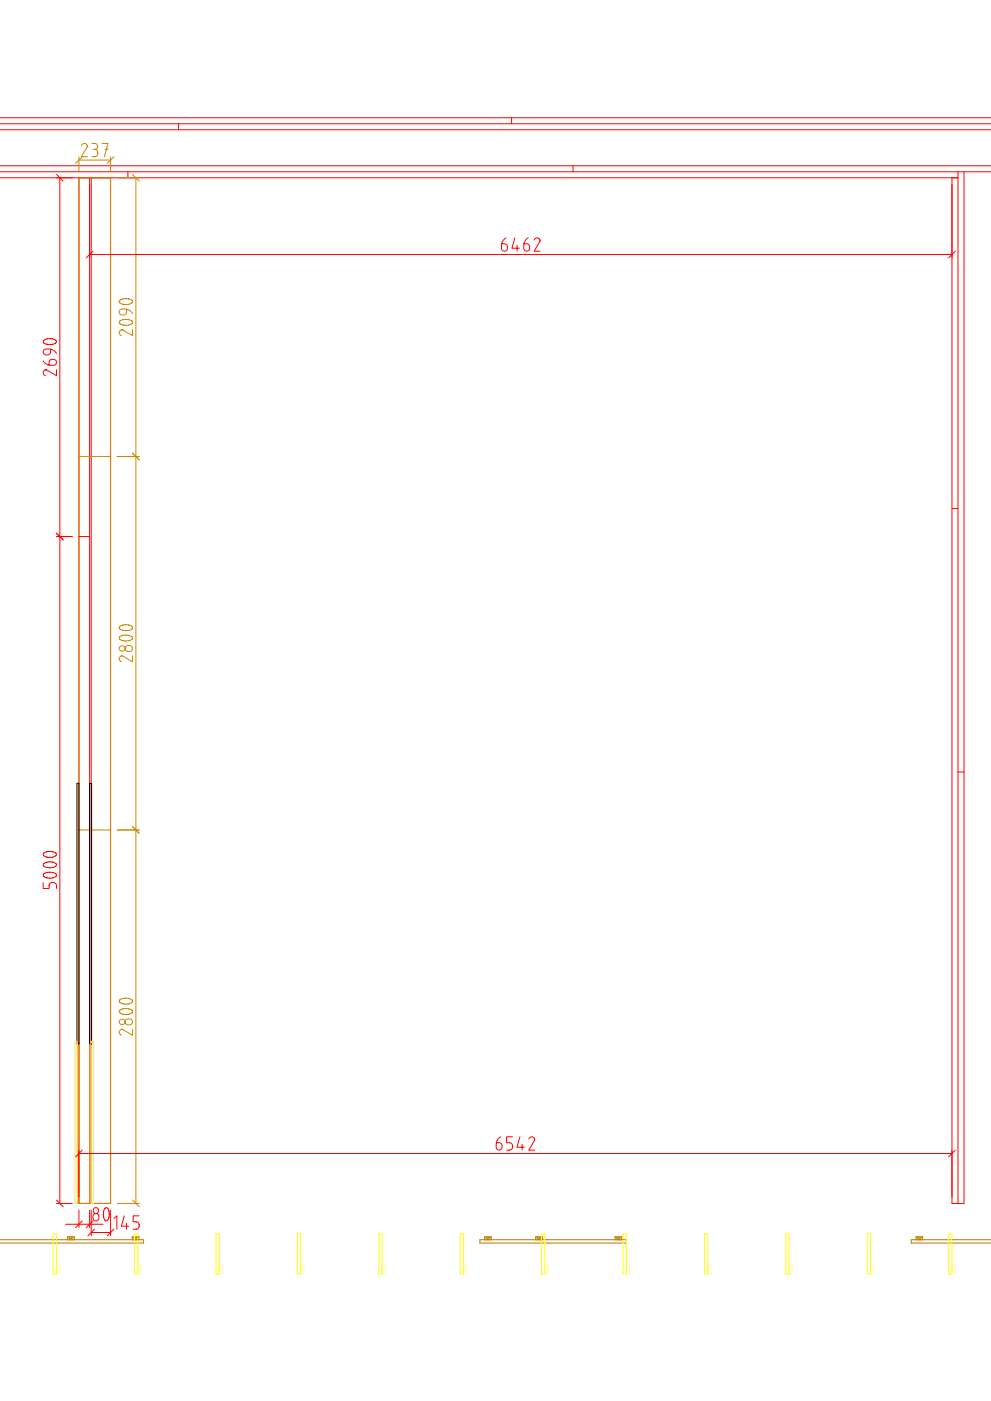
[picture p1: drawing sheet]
<svg xmlns="http://www.w3.org/2000/svg" width="297mm" height="420mm" viewBox="0 0 297 420" stroke-linecap="round" stroke-linejoin="round" font-family="sans-serif">
<g fill="none" stroke="#f00" stroke-width=".3">
<path d="M-.1 35.3h297.2M-.1 37.1h297.2M-.1 38.9h297.2M53.5 37.1v1.8M153.3 35.3v1.8M-.1 53.3h287.2M-.1 51.5h297.2M-.1 49.7h297.2M16.9 52.3l2 2M17.9 53.3v307.6M23.7 53.3v307.6h3.2v-307.6M27.3 53.3v307.6h5.8v-307.6"/>
<path d="M38.3 51.5v1.8M171.7 49.7v1.8M287.1 51.5v309.4M288.9 51.5v309.4h-3.6v-307.6M26.9 76.3h258.4M27.9 75.3l-2 2M151.7 71.3a2.88 2.88 0 0 0-1.1 3.8 1.07 1.07 0 0 0 1.6-.6 1.07 1.07 0 0 0-1-1.4h-.8M154.3 71.3l-.9 3.1h2.3M155 73.6v1.7M158.3 71.3a2.88 2.88 0 0 0-1 3.8 1.07 1.07 0 0 0 1.5-.6 1.07 1.07 0 0 0-.9-1.4h-.9M160.1 72a.87 .87 0 0 1 1.1-.7 .87 .87 0 0 1 .6 1.1l-1.7 2.9h1.8M286.3 75.3l-2 2"/>
<path d="M12.9 108.2a2.88 2.88 0 0 0 3.8 1.1 1.07 1.07 0 0 0-.6-1.6 1.07 1.07 0 0 0-1.4 1v.8M13 102.1l1-.4 1.2-.1 1.2 .3 .5 .5-.2 .5-.6 .3-1.5 .1-1.4-.4-.3-.5zM15.2 104.7v.9a1.04 1.04 0 0 1-1.5 .9 1.04 1.04 0 0 1-.2-1.8 3 3 0 0 1 3.4 1.3M16.9 110.9v1.8l-2.9-1.7a.87 .87 0 0 0-1.1 .6 .87 .87 0 0 0 .7 1M16.9 159.9l2 2M285.3 152.5h1.8M16.9 160.9h4.8M23.7 160.9h3.2M287.1 231.5h1.8M13 259.1l1-.5 1.2-.1 1.2 .3 .5 .6-.2 .4-.6 .3-1.5 .1-1.4-.4-.3-.4zM13 255.9l1-.4 1.2-.1 1.2 .3 .5 .5-.2 .5-.6 .3-1.5 .1-1.4-.4-.3-.5zM12.9 264.7v1.8h1.8v-.9a1.13 1.13 0 0 1 1.1-.9 1.13 1.13 0 0 1 1.1 .9v.9"/>
<path d="M13 262.2l1-.5 1.2-.1 1.2 .3 .5 .6-.2 .4-.6 .3-1.5 .1-1.4-.4-.3-.4zM16.9 359.9l2 2M23.7 345.9h261.6M24.7 344.9l-2 2M150.1 340.9a2.88 2.88 0 0 0-1.1 3.8 1.07 1.07 0 0 0 1.6-.6 1.07 1.07 0 0 0-1-1.4h-.8M153.6 340.9h-1.8v1.8h.9a1.13 1.13 0 0 1 .9 1.1 1.13 1.13 0 0 1-.9 1.1h-.9M155.8 340.9l-.9 3.1h2.3M156.5 343.2v1.7M158.5 341.6a.87 .87 0 0 1 1.1-.7 .87 .87 0 0 1 .6 1.1l-1.7 2.9h1.8M286.3 344.9l-2 2M16.9 360.9h4.8M19.7 367.2h11.2"/>
<path d="M23.7 362.9v5.3M24.7 366.2l-2 2M26.9 362.9v5.3M27.3 362.9v7.7M27.3 369.6h5.8M27.9 366.2l-2 2M28.1 364.2a1.01 1.01 0 0 1 1.6 .8 1.01 1.01 0 0 1-1.6 .9l-.2-.6zM28.3 368.6l-2 2M31.6 362.3a.83 .83 0 0 1 .8 .1 .83 .83 0 0 1 .3 .9l-.1 2.1-.4 .7h-.5l-.6-.7-.1-.9 .1-1.2zM33.1 362.9v7.7M34.1 365.5l.9-.9v4M34.1 368.6l-2 2"/>
<path d="M37.3 364.6l-.9 3.1h2.2M37.9 366.8v1.8M41.7 364.6h-1.8v1.8h.9a1.13 1.13 0 0 1 .9 1.1 1.13 1.13 0 0 1-.9 1.1h-.9"/>
<circle cx="28.8" cy="363.1" r=".84"/>
</g>
<g fill="none" stroke="#ab7b00" stroke-width=".3">
<path d="M0 371.8h43v1h-43M20.2 370.9l2 .9v-.9M20.2 370.9v.9l2-.9M20.2 370.9h2M39.6 370.9h2M39.6 370.9l2 .9v-.9M39.6 370.9v.9l2-.9M143.8 371.8h43.9v1h-43.9zM145.2 370.9h2M145.2 370.9l2 .9v-.9M145.2 370.9v.9l2-.9M160.5 370.9h2"/>
<path d="M160.5 370.9l2 .9v-.9M160.5 370.9v.9l2-.9M184.3 370.9h2M184.3 370.9l2 .9v-.9M184.3 370.9v.9l2-.9M274.5 370.9h2M274.5 370.9l2 .9v-.9M274.5 370.9v.9l2-.9M297.1 371.8h-24v1h24"/>
</g>
<g fill="none" stroke="#fffad3" stroke-width=".3">
<path d="M16.9 379h1M16.9 379l1 3M16.9 379v3M17.9 379v3M17.9 379l-1 3M41.3 379h1M41.3 379l1 3M41.3 379v3M42.3 379v3M42.3 379l-1 3M65.7 379h1M65.7 379l1 3"/>
<path d="M65.7 379v3M66.7 379v3M66.7 379l-1 3M90.1 379h1M90.1 379l1 3M90.1 379v3M91.1 379v3M91.1 379l-1 3M114.5 379h1M114.5 379l1 3M114.5 379v3M115.5 379v3"/>
<path d="M115.5 379l-1 3M138.9 379h1M138.9 379l1 3M138.9 379v3M139.9 379v3M139.9 379l-1 3M163.3 379h1M163.3 379l1 3M163.3 379v3M164.3 379v3M164.3 379l-1 3M187.7 379h1"/>
<path d="M187.7 379l1 3M187.7 379v3M188.7 379v3M188.7 379l-1 3M212.1 379h1M212.1 379l1 3M212.1 379v3M213.1 379v3M213.1 379l-1 3M236.5 379h1M236.5 379l1 3M236.5 379v3"/>
<path d="M237.5 379v3M237.5 379l-1 3M260.9 379h1M260.9 379l1 3M260.9 379v3M261.9 379v3M261.9 379l-1 3M285.3 379h1M285.3 379l1 3M285.3 379v3M286.3 379v3M286.3 379l-1 3"/>
<path d="M16.9 382h1M41.3 382h1M65.7 382h1M90.1 382h1M114.5 382h1M138.9 382h1M163.3 382h1M187.7 382h1M212.1 382h1M236.5 382h1M260.9 382h1M285.3 382h1"/>
</g>
<path d="M15.9 370h1v12h-1zM40.3 370h1v12h-1zM64.7 370h1v12h-1zM89.1 370h1v12h-1zM113.5 370h1v12h-1zM137.9 370h1v12h-1zM162.3 370h1v12h-1zM186.7 370h1v12h-1zM211.1 370h1v12h-1zM235.5 370h1v12h-1zM259.9 370h1v12h-1zM284.3 370h1v12h-1z" fill="none" stroke="#ff0" stroke-width=".3"/>
<g fill="none" stroke="#cd8900" stroke-width=".3">
<path d="M23.7 53.3h9.4v307.6h-9.4zM23.7 47v4.3M23.7 48h9.4M24.4 43.7a.87 .87 0 0 1 1.1-.7 .87 .87 0 0 1 .6 1.1l-1.7 2.9h1.8M24.7 47l-2 2M27.5 43h.9a.89 .89 0 0 1 .9 .9 .89 .89 0 0 1-.9 .9M28 44.8h.4M28.4 44.8a1.13 1.13 0 0 1 .9 1.1 1.13 1.13 0 0 1-.9 1.1h-.9M30.6 43h1.8l-1.1 4M31.5 44.8h.9M33.1 47v4.3M34.1 47l-2 2"/>
<path d="M35.1 53.3h6.6M39.7 52.3l2 2M40.7 53.3v307.6M35.8 96.4l1-.5 1.2-.1 1.2 .3 .5 .6-.2 .4-.6 .3-1.5 .1-1.4-.4-.3-.4zM35.8 90.1l1-.4 1.2-.1 1.2 .3 .5 .5-.2 .5-.6 .3-1.5 .1-1.4-.4-.3-.5zM38 92.7v.9a1.04 1.04 0 0 1-1.5 .9 1.04 1.04 0 0 1-.2-1.8 3 3 0 0 1 3.4 1.3M39.7 98.9v1.8l-2.9-1.7a.87 .87 0 0 0-1.1 .6 .87 .87 0 0 0 .7 1M23.7 136.9h9.4M35.1 136.9h6.6M39.7 135.9l2 2M35.8 191.1l1-.5 1.2-.1 1.2 .3 .5 .6-.2 .4-.6 .3-1.5 .1-1.4-.4-.3-.4zM35.8 187.9l1-.4 1.2-.1 1.2 .3 .5 .5-.2 .5-.6 .3-1.5 .1-1.4-.4-.3-.5z"/>
<path d="M37.8 193.8a1.06 1.06 0 0 1 1.4-.1 1.06 1.06 0 0 1 .3 1.4 1.06 1.06 0 0 1-1.5 .2 1.06 1.06 0 0 1-.2-1.5zM39.7 196.7v1.8l-2.9-1.7a.87 .87 0 0 0-1.1 .6 .87 .87 0 0 0 .7 1M23.7 248.9h9.4M35.1 248.9h6.6M39.7 247.9l2 2M35.8 299.9l1-.4 1.2-.1 1.2 .3 .5 .5-.2 .5-.6 .3-1.5 .1-1.4-.4-.3-.5zM35.8 303.1l1-.5 1.2-.1 1.2 .3 .5 .6-.2 .4-.6 .3-1.5 .1-1.4-.4-.3-.4zM37.8 305.8a1.06 1.06 0 0 1 1.4-.1 1.06 1.06 0 0 1 .3 1.4 1.06 1.06 0 0 1-1.5 .2 1.06 1.06 0 0 1-.2-1.5zM39.7 308.7v1.8l-2.9-1.7a.87 .87 0 0 0-1.1 .6 .87 .87 0 0 0 .7 1M39.7 359.9l2 2M35.1 360.9h6.6"/>
<circle cx="36.6" cy="194.4" r=".84"/>
<circle cx="36.6" cy="306.4" r=".84"/>
</g>
<path d="M23.2 313.1h.5v47.8h-.5zM26.9 313.1h.4v47.8h-.4z" fill="none" stroke="#ff7f00" stroke-width=".3"/>
<path d="M23.1 234.9h.6v78.2h-.6zM26.9 313.1v-78.2h.6l-.2 78.2" fill="none" stroke="#000" stroke-width=".3"/>
<path d="M22.5 312.3h.6l.1 .8v47.8h-.7zM27.5 312.3h.6v48.6h-.8z" fill="none" stroke="#ffe45d" stroke-width=".3"/>
</svg>
